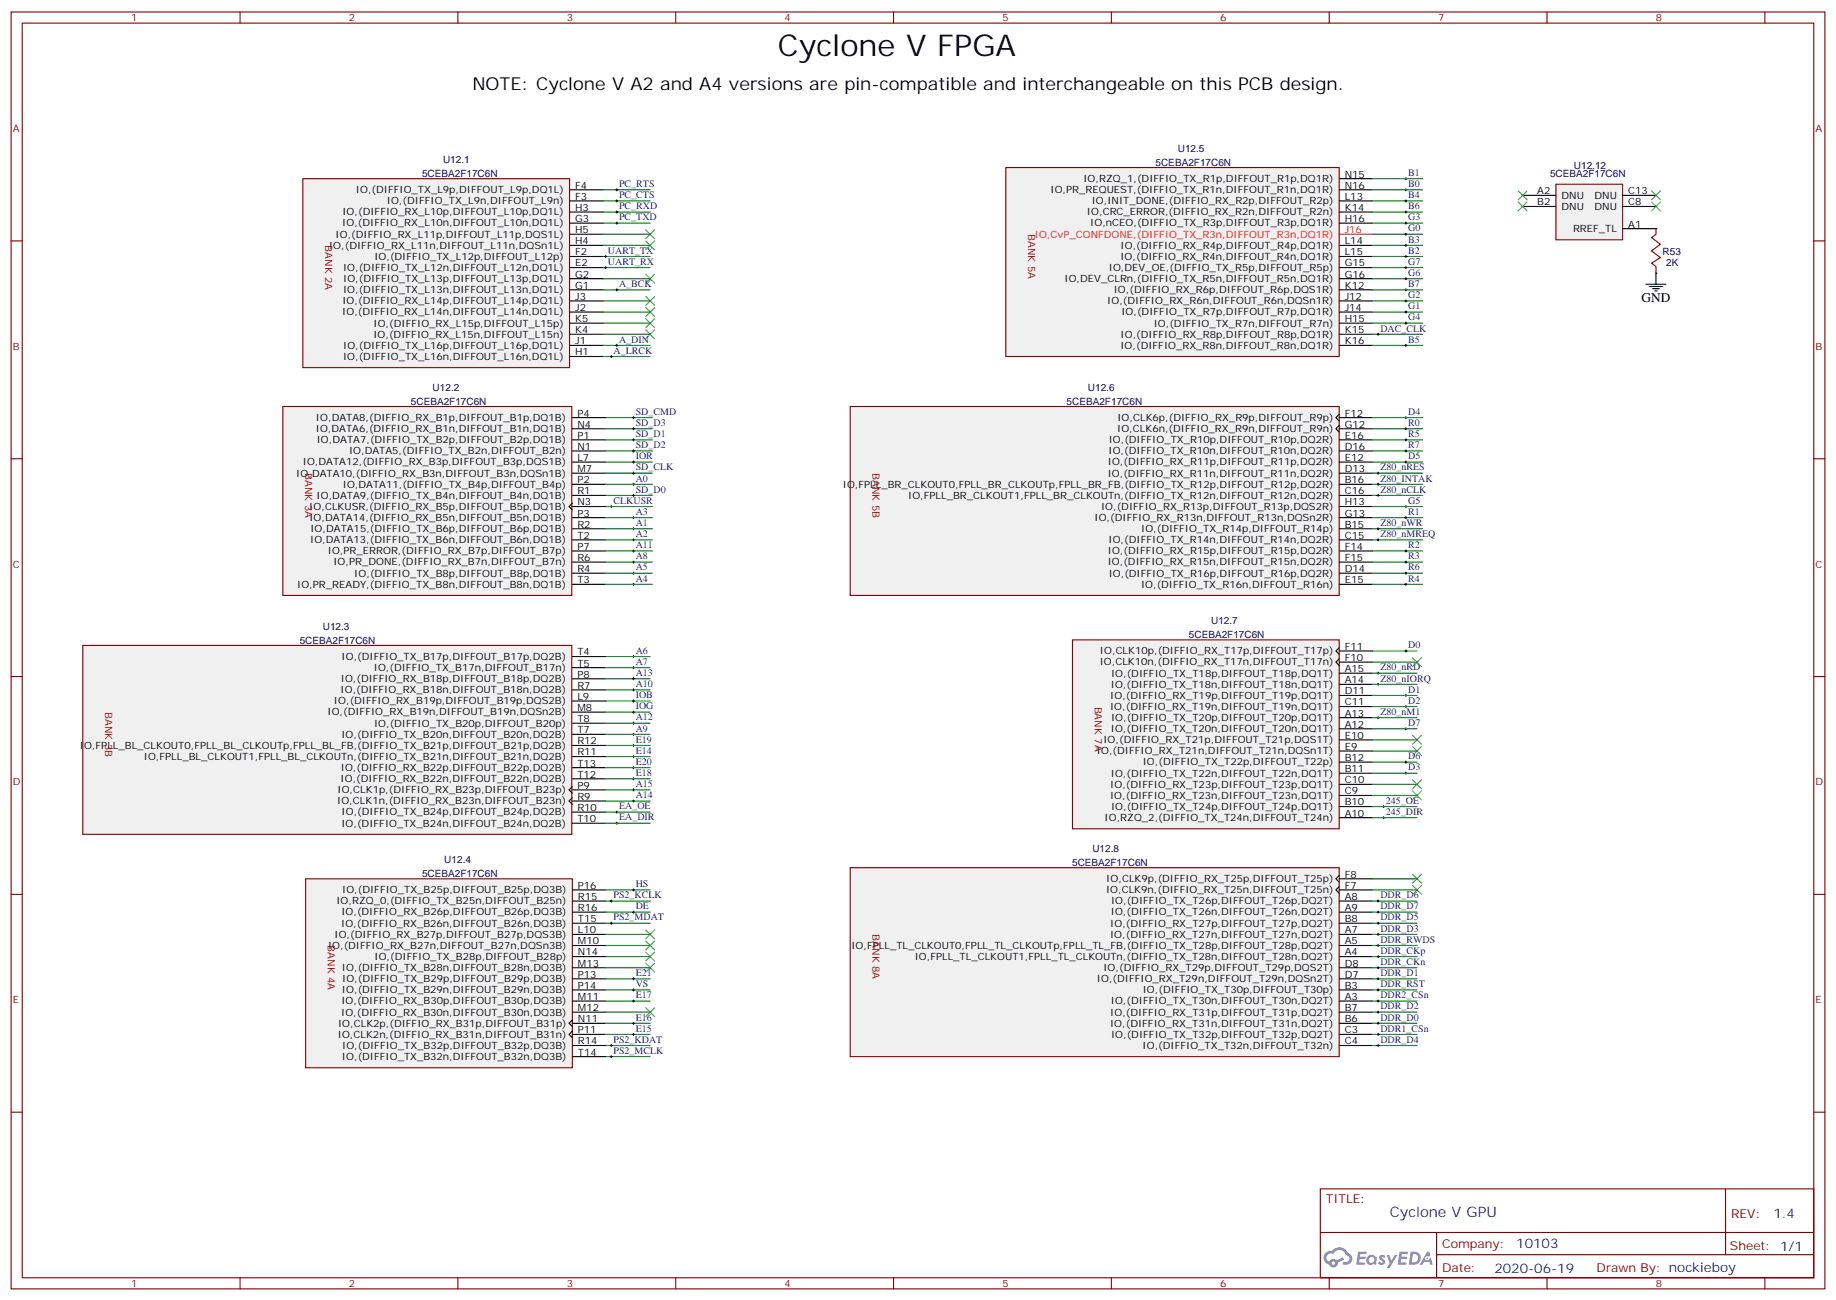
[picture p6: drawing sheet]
<svg xmlns="http://www.w3.org/2000/svg" width="583mm" height="413mm" viewBox="0 0 583 413" stroke-linecap="round" stroke-linejoin="round" font-family="sans-serif">
<defs><g id="words">
<text font-size="9.5" x="246.9" y="17.9">Cyclone V FPGA</text>
<text font-size="5.6" x="149.9" y="28.5">NOTE: Cyclone V A2 and A4 versions are pin-compatible and interchangeable on this PCB design.</text>
<text font-size="4.6" fill="#00f" x="441.2" y="386.4">Cyclone V GPU</text>
<text font-size="4.2" x="521.1" y="95.9">GND</text>
<g font-size="4.2" fill="#00f">
<text x="562.9" y="386.7">1.4</text>
<text x="481.3" y="396.2">10103</text>
<text x="474.4" y="404">2020-06-19</text>
</g>
<g font-size="3.9" fill="#800">
<text x="420.9" y="382">TITLE:</text>
<text x="549.5" y="386.7">REV:</text>
<text x="457.8" y="396.2">Company:</text>
<text x="549.1" y="396.8">Sheet: 1/1</text>
<text x="457.8" y="403.9">Date:</text>
<text x="506.8" y="403.9">Drawn By: nockieboy</text>
</g>
<g font-size="3.2" fill="#800">
<text x="41.6" y="6.8">1</text>
<text x="110.8" y="6.8">2</text>
<text x="179.9" y="6.8">3</text>
<text x="249.1" y="6.8">4</text>
<text x="318.2" y="6.8">5</text>
<text x="387.3" y="6.8">6</text>
<text x="456.5" y="6.8">7</text>
<text x="525.6" y="6.8">8</text>
<text x="4.1" y="41.9">A</text>
<text x="576.3" y="41.9">A</text>
<text x="103.2" y="77.9" transform="rotate(90 103.2 77.9)">BANK 2A</text>
<text x="326.3" y="74.4" transform="rotate(90 326.3 74.4)">BANK 5A</text>
<text x="4.1" y="111.1">B</text>
<text x="576.3" y="111.1">B</text>
<text x="96.8" y="150.2" transform="rotate(90 96.8 150.2)">BANK 3A</text>
<text x="276.9" y="150.2" transform="rotate(90 276.9 150.2)">BANK 5B</text>
<text x="4.1" y="180.2">C</text>
<text x="576.3" y="180.2">C</text>
<text x="33.3" y="226.1" transform="rotate(90 33.3 226.1)">BANK 3B</text>
<text x="347.5" y="224.3" transform="rotate(90 347.5 224.3)">BANK 7A</text>
<text x="4.1" y="249.3">D</text>
<text x="576.3" y="249.3">D</text>
<text x="276.9" y="296.6" transform="rotate(90 276.9 296.6)">BANK 8A</text>
<text x="104.1" y="300.1" transform="rotate(90 104.1 300.1)">BANK 4A</text>
<text x="4.1" y="318.5">E</text>
<text x="576.3" y="318.5">E</text>
<text x="41.6" y="408.6">1</text>
<text x="110.8" y="408.6">2</text>
<text x="179.9" y="408.6">3</text>
<text x="249.1" y="408.6">4</text>
<text x="318.2" y="408.6">5</text>
<text x="387.3" y="408.6">6</text>
<text x="456.5" y="408.6">7</text>
<text x="525.6" y="408.6">8</text>
</g>
<g font-size="3.2" fill="#000080">
<text x="140.6" y="51.7">U12.1</text>
<text x="366.8" y="52.6">5CEBA2F17C6N</text>
<text x="373.9" y="48.2">U12.5</text>
<text x="499.6" y="53.5">U12.12</text>
<text x="134" y="56.1">5CEBA2F17C6N</text>
<text x="492" y="56.1">5CEBA2F17C6N</text>
<text x="527.8" y="80.8">R53</text>
<text x="528.9" y="84.4">2K</text>
<text x="137.3" y="124">U12.2</text>
<text x="345.3" y="124">U12.6</text>
<text x="130.4" y="128.5">5CEBA2F17C6N</text>
<text x="338.6" y="128.4">5CEBA2F17C6N</text>
<text x="102.5" y="199.9">U12.3</text>
<text x="377.4" y="202.5">5CEBA2F17C6N</text>
<text x="384.5" y="198.1">U12.7</text>
<text x="95.2" y="204.3">5CEBA2F17C6N</text>
<text x="141" y="274">U12.4</text>
<text x="340.3" y="274.8">5CEBA2F17C6N</text>
<text x="346.8" y="270.5">U12.8</text>
<text x="134" y="278.3">5CEBA2F17C6N</text>
</g>
<g font-size="3.2">
<text x="182.6" y="59.9">F4</text>
<text x="343.9" y="57.8">IO,RZQ_1,(DIFFIO_TX_R1p,DIFFOUT_R1p,DQ1R)</text>
<text x="426.9" y="56.4">N15</text>
<text x="426.9" y="59.9">N16</text>
<text x="113" y="61.3">IO,(DIFFIO_TX_L9p,DIFFOUT_L9p,DQ1L)</text>
<text x="122.8" y="64.8">IO,(DIFFIO_TX_L9n,DIFFOUT_L9n)</text>
<text x="182.6" y="63.4">F3</text>
<text x="333.4" y="61.3">IO,PR_REQUEST,(DIFFIO_TX_R1n,DIFFOUT_R1n,DQ1R)</text>
<text x="346.5" y="64.8">IO,INIT_DONE,(DIFFIO_RX_R2p,DIFFOUT_R2p)</text>
<text x="426.9" y="63.4">L13</text>
<text x="487.9" y="65.2">B2</text>
<text x="487.9" y="61.7">A2</text>
<text x="495.7" y="63.1">DNU</text>
<text x="506.2" y="63.1">DNU</text>
<text x="516.8" y="61.7">C13</text>
<text x="516.8" y="65.2">C8</text>
<text x="108.6" y="71.9">IO,(DIFFIO_RX_L10n,DIFFOUT_L10n,DQ1L)</text>
<text x="108.7" y="68.4">IO,(DIFFIO_RX_L10p,DIFFOUT_L10p,DQ1L)</text>
<text x="182.6" y="70.5">G3</text>
<text x="182.6" y="67">H3</text>
<text x="345" y="68.4">IO,CRC_ERROR,(DIFFIO_RX_R2n,DIFFOUT_R2n)</text>
<text x="346.1" y="71.9">IO,nCEO,(DIFFIO_TX_R3p,DIFFOUT_R3p,DQ1R)</text>
<text x="426.9" y="67">K14</text>
<text x="426.9" y="70.5">H16</text>
<text x="495.7" y="66.6">DNU</text>
<text x="506.2" y="66.6">DNU</text>
<text x="106.5" y="75.4">IO,(DIFFIO_RX_L11p,DIFFOUT_L11p,DQS1L)</text>
<text x="182.6" y="77.5">H4</text>
<text x="182.6" y="74">H5</text>
<text x="426.9" y="77.5">L14</text>
<text x="499.3" y="73.7">RREF_TL</text>
<text x="516.8" y="72.2">A1</text>
<text x="104.5" y="79">IO,(DIFFIO_RX_L11n,DIFFOUT_L11n,DQSn1L)</text>
<text x="118.8" y="82.5">IO,(DIFFIO_TX_L12p,DIFFOUT_L12p)</text>
<text x="182.6" y="81.1">F2</text>
<text x="355.7" y="82.5">IO,(DIFFIO_RX_R4n,DIFFOUT_R4n,DQ1R)</text>
<text x="355.7" y="79">IO,(DIFFIO_RX_R4p,DIFFOUT_R4p,DQ1R)</text>
<text x="426.9" y="81.1">L15</text>
<text x="108.9" y="86">IO,(DIFFIO_TX_L12n,DIFFOUT_L12n,DQ1L)</text>
<text x="109" y="89.5">IO,(DIFFIO_TX_L13p,DIFFOUT_L13p,DQ1L)</text>
<text x="182.6" y="84.6">E2</text>
<text x="182.6" y="88.1">G2</text>
<text x="337.9" y="89.5">IO,DEV_CLRn,(DIFFIO_TX_R5n,DIFFOUT_R5n,DQ1R)</text>
<text x="352" y="86">IO,DEV_OE,(DIFFIO_TX_R5p,DIFFOUT_R5p)</text>
<text x="426.9" y="84.6">G15</text>
<text x="426.9" y="88.1">G16</text>
<text x="108.9" y="93.1">IO,(DIFFIO_TX_L13n,DIFFOUT_L13n,DQ1L)</text>
<text x="182.6" y="91.7">G1</text>
<text x="182.6" y="95.2">J3</text>
<text x="353.5" y="93.1">IO,(DIFFIO_RX_R6p,DIFFOUT_R6p,DQS1R)</text>
<text x="426.9" y="91.7">K12</text>
<text x="426.9" y="95.2">J12</text>
<text x="108.6" y="100.1">IO,(DIFFIO_RX_L14n,DIFFOUT_L14n,DQ1L)</text>
<text x="108.7" y="96.6">IO,(DIFFIO_RX_L14p,DIFFOUT_L14p,DQ1L)</text>
<text x="182.6" y="98.7">J2</text>
<text x="351.5" y="96.6">IO,(DIFFIO_RX_R6n,DIFFOUT_R6n,DQSn1R)</text>
<text x="356" y="100.1">IO,(DIFFIO_TX_R7p,DIFFOUT_R7p,DQ1R)</text>
<text x="426.9" y="98.7">J14</text>
<text x="118.5" y="107.2">IO,(DIFFIO_RX_L15n,DIFFOUT_L15n)</text>
<text x="118.6" y="103.6">IO,(DIFFIO_RX_L15p,DIFFOUT_L15p)</text>
<text x="182.6" y="105.8">K4</text>
<text x="182.6" y="102.2">K5</text>
<text x="355.7" y="107.2">IO,(DIFFIO_RX_R8p,DIFFOUT_R8p,DQ1R)</text>
<text x="366.2" y="103.6">IO,(DIFFIO_TX_R7n,DIFFOUT_R7n)</text>
<text x="426.9" y="105.8">K15</text>
<text x="426.9" y="102.2">H15</text>
<text x="109" y="110.7">IO,(DIFFIO_TX_L16p,DIFFOUT_L16p,DQ1L)</text>
<text x="182.6" y="112.8">H1</text>
<text x="182.6" y="109.3">J1</text>
<text x="355.7" y="110.7">IO,(DIFFIO_RX_R8n,DIFFOUT_R8n,DQ1R)</text>
<text x="426.9" y="109.3">K16</text>
<text x="108.9" y="114.2">IO,(DIFFIO_TX_L16n,DIFFOUT_L16n,DQ1L)</text>
<text x="100.2" y="137.2">IO,DATA6,(DIFFIO_RX_B1n,DIFFOUT_B1n,DQ1B)</text>
<text x="100.3" y="133.6">IO,DATA8,(DIFFIO_RX_B1p,DIFFOUT_B1p,DQ1B)</text>
<text x="183.3" y="135.7">N4</text>
<text x="183.3" y="132.2">P4</text>
<text x="354.6" y="137.2">IO,CLK6n,(DIFFIO_RX_R9n,DIFFOUT_R9n)</text>
<text x="354.7" y="133.6">IO,CLK6p,(DIFFIO_RX_R9p,DIFFOUT_R9p)</text>
<text x="426.9" y="132.2">F12</text>
<text x="426.9" y="135.7">G12</text>
<text x="100.6" y="140.7">IO,DATA7,(DIFFIO_TX_B2p,DIFFOUT_B2p,DQ1B)</text>
<text x="183.3" y="142.8">N1</text>
<text x="183.3" y="139.3">P1</text>
<text x="351.9" y="140.7">IO,(DIFFIO_TX_R10p,DIFFOUT_R10p,DQ2R)</text>
<text x="426.9" y="139.3">E16</text>
<text x="426.9" y="142.8">D16</text>
<text x="96.1" y="147.7">IO,DATA12,(DIFFIO_RX_B3p,DIFFOUT_B3p,DQS1B)</text>
<text x="110.8" y="144.2">IO,DATA5,(DIFFIO_TX_B2n,DIFFOUT_B2n)</text>
<text x="183.3" y="149.9">M7</text>
<text x="183.3" y="146.3">L7</text>
<text x="351.7" y="147.7">IO,(DIFFIO_RX_R11p,DIFFOUT_R11p,DQ2R)</text>
<text x="351.9" y="144.2">IO,(DIFFIO_TX_R10n,DIFFOUT_R10n,DQ2R)</text>
<text x="426.9" y="146.3">E12</text>
<text x="426.9" y="149.9">D13</text>
<text x="94.1" y="151.3">IO,DATA10,(DIFFIO_RX_B3n,DIFFOUT_B3n,DQSn1B)</text>
<text x="108.8" y="154.8">IO,DATA11,(DIFFIO_TX_B4p,DIFFOUT_B4p)</text>
<text x="183.3" y="153.4">P2</text>
<text x="267.5" y="154.8">IO,FPLL_BR_CLKOUT0,FPLL_BR_CLKOUTp,FPLL_BR_FB,(DIFFIO_TX_R12p,DIFFOUT_R12p,DQ2R)</text>
<text x="351.6" y="151.3">IO,(DIFFIO_RX_R11n,DIFFOUT_R11n,DQ2R)</text>
<text x="426.9" y="153.4">B16</text>
<text x="98.2" y="161.9">IO,CLKUSR,(DIFFIO_RX_B5p,DIFFOUT_B5p,DQ1B)</text>
<text x="100.5" y="158.3">IO,DATA9,(DIFFIO_TX_B4n,DIFFOUT_B4n,DQ1B)</text>
<text x="183.3" y="156.9">R1</text>
<text x="183.3" y="160.4">N3</text>
<text x="288.3" y="158.3">IO,FPLL_BR_CLKOUT1,FPLL_BR_CLKOUTn,(DIFFIO_TX_R12n,DIFFOUT_R12n,DQ2R)</text>
<text x="349.5" y="161.9">IO,(DIFFIO_RX_R13p,DIFFOUT_R13p,DQS2R)</text>
<text x="426.9" y="156.9">C16</text>
<text x="426.9" y="160.4">H13</text>
<text x="98.2" y="165.4">IO,DATA14,(DIFFIO_RX_B5n,DIFFOUT_B5n,DQ1B)</text>
<text x="183.3" y="164">P3</text>
<text x="183.3" y="167.5">R2</text>
<text x="347.4" y="165.4">IO,(DIFFIO_RX_R13n,DIFFOUT_R13n,DQSn2R)</text>
<text x="426.9" y="167.5">B15</text>
<text x="426.9" y="164">G13</text>
<text x="98.5" y="172.4">IO,DATA13,(DIFFIO_TX_B6n,DIFFOUT_B6n,DQ1B)</text>
<text x="98.5" y="168.9">IO,DATA15,(DIFFIO_TX_B6p,DIFFOUT_B6p,DQ1B)</text>
<text x="183.3" y="171">T2</text>
<text x="351.9" y="172.4">IO,(DIFFIO_TX_R14n,DIFFOUT_R14n,DQ2R)</text>
<text x="362.2" y="168.9">IO,(DIFFIO_TX_R14p,DIFFOUT_R14p)</text>
<text x="426.9" y="171">C15</text>
<text x="104.1" y="176">IO,PR_ERROR,(DIFFIO_RX_B7p,DIFFOUT_B7p)</text>
<text x="105.8" y="179.5">IO,PR_DONE,(DIFFIO_RX_B7n,DIFFOUT_B7n)</text>
<text x="183.3" y="178.1">R6</text>
<text x="183.3" y="174.6">P7</text>
<text x="351.6" y="179.5">IO,(DIFFIO_RX_R15n,DIFFOUT_R15n,DQ2R)</text>
<text x="351.7" y="176">IO,(DIFFIO_RX_R15p,DIFFOUT_R15p,DQ2R)</text>
<text x="426.9" y="174.6">F14</text>
<text x="426.9" y="178.1">F15</text>
<text x="112.5" y="183">IO,(DIFFIO_TX_B8p,DIFFOUT_B8p,DQ1B)</text>
<text x="183.3" y="185.1">T3</text>
<text x="183.3" y="181.6">R4</text>
<text x="351.9" y="183">IO,(DIFFIO_TX_R16p,DIFFOUT_R16p,DQ2R)</text>
<text x="426.9" y="181.6">D14</text>
<text x="426.9" y="185.1">E15</text>
<text x="94.3" y="186.5">IO,PR_READY,(DIFFIO_TX_B8n,DIFFOUT_B8n,DQ1B)</text>
<text x="362.2" y="186.5">IO,(DIFFIO_TX_R16n,DIFFOUT_R16n)</text>
<text x="108.4" y="209.5">IO,(DIFFIO_TX_B17p,DIFFOUT_B17p,DQ2B)</text>
<text x="183.3" y="208.1">T4</text>
<text x="349.2" y="207.7">IO,CLK10p,(DIFFIO_RX_T17p,DIFFOUT_T17p)</text>
<text x="426.9" y="206.3">F11</text>
<text x="426.9" y="209.8">F10</text>
<text x="118.7" y="213">IO,(DIFFIO_TX_B17n,DIFFOUT_B17n)</text>
<text x="183.3" y="211.6">T5</text>
<text x="183.3" y="215.1">P8</text>
<text x="349.1" y="211.2">IO,CLK10n,(DIFFIO_RX_T17n,DIFFOUT_T17n)</text>
<text x="352.7" y="214.8">IO,(DIFFIO_TX_T18p,DIFFOUT_T18p,DQ1T)</text>
<text x="426.9" y="213.4">A15</text>
<text x="108.1" y="220.1">IO,(DIFFIO_RX_B18n,DIFFOUT_B18n,DQ2B)</text>
<text x="108.2" y="216.5">IO,(DIFFIO_RX_B18p,DIFFOUT_B18p,DQ2B)</text>
<text x="183.3" y="218.7">R7</text>
<text x="352.4" y="221.8">IO,(DIFFIO_RX_T19p,DIFFOUT_T19p,DQ1T)</text>
<text x="352.6" y="218.3">IO,(DIFFIO_TX_T18n,DIFFOUT_T18n,DQ1T)</text>
<text x="426.9" y="216.9">A14</text>
<text x="426.9" y="220.4">D11</text>
<text x="103.9" y="227.1">IO,(DIFFIO_RX_B19n,DIFFOUT_B19n,DQSn2B)</text>
<text x="106" y="223.6">IO,(DIFFIO_RX_B19p,DIFFOUT_B19p,DQS2B)</text>
<text x="183.3" y="225.7">M8</text>
<text x="183.3" y="222.2">L9</text>
<text x="352.4" y="225.4">IO,(DIFFIO_RX_T19n,DIFFOUT_T19n,DQ1T)</text>
<text x="426.9" y="227.5">A13</text>
<text x="426.9" y="223.9">C11</text>
<text x="118.7" y="230.6">IO,(DIFFIO_TX_B20p,DIFFOUT_B20p)</text>
<text x="183.3" y="232.8">T7</text>
<text x="183.3" y="229.2">T8</text>
<text x="352.6" y="232.4">IO,(DIFFIO_TX_T20n,DIFFOUT_T20n,DQ1T)</text>
<text x="352.7" y="228.9">IO,(DIFFIO_TX_T20p,DIFFOUT_T20p,DQ1T)</text>
<text x="426.9" y="231">A12</text>
<text x="25.4" y="237.7">IO,FPLL_BL_CLKOUT0,FPLL_BL_CLKOUTp,FPLL_BL_FB,(DIFFIO_TX_B21p,DIFFOUT_B21p,DQ2B)</text>
<text x="108.4" y="234.2">IO,(DIFFIO_TX_B20n,DIFFOUT_B20n,DQ2B)</text>
<text x="183.3" y="239.8">R11</text>
<text x="183.3" y="236.3">R12</text>
<text x="348.2" y="239.5">IO,(DIFFIO_RX_T21n,DIFFOUT_T21n,DQSn1T)</text>
<text x="350.3" y="235.9">IO,(DIFFIO_RX_T21p,DIFFOUT_T21p,DQS1T)</text>
<text x="426.9" y="234.5">E10</text>
<text x="426.9" y="238.1">E9</text>
<text x="45.7" y="241.2">IO,FPLL_BL_CLKOUT1,FPLL_BL_CLKOUTn,(DIFFIO_TX_B21n,DIFFOUT_B21n,DQ2B)</text>
<text x="108.2" y="244.8">IO,(DIFFIO_RX_B22p,DIFFOUT_B22p,DQ2B)</text>
<text x="183.3" y="243.3">T13</text>
<text x="362.7" y="243">IO,(DIFFIO_TX_T22p,DIFFOUT_T22p)</text>
<text x="426.9" y="241.6">B12</text>
<text x="426.9" y="245.1">B11</text>
<text x="107.1" y="251.8">IO,CLK1p,(DIFFIO_RX_B23p,DIFFOUT_B23p)</text>
<text x="108.1" y="248.3">IO,(DIFFIO_RX_B22n,DIFFOUT_B22n,DQ2B)</text>
<text x="183.3" y="246.9">T12</text>
<text x="183.3" y="250.4">P9</text>
<text x="352.4" y="250">IO,(DIFFIO_RX_T23p,DIFFOUT_T23p,DQ1T)</text>
<text x="352.6" y="246.5">IO,(DIFFIO_TX_T22n,DIFFOUT_T22n,DQ1T)</text>
<text x="426.9" y="248.6">C10</text>
<text x="107.1" y="255.3">IO,CLK1n,(DIFFIO_RX_B23n,DIFFOUT_B23n)</text>
<text x="183.3" y="253.9">R9</text>
<text x="183.3" y="257.5">R10</text>
<text x="352.4" y="253.6">IO,(DIFFIO_RX_T23n,DIFFOUT_T23n,DQ1T)</text>
<text x="352.7" y="257.1">IO,(DIFFIO_TX_T24p,DIFFOUT_T24p,DQ1T)</text>
<text x="426.9" y="255.7">B10</text>
<text x="426.9" y="252.2">C9</text>
<text x="108.4" y="262.4">IO,(DIFFIO_TX_B24n,DIFFOUT_B24n,DQ2B)</text>
<text x="108.4" y="258.9">IO,(DIFFIO_TX_B24p,DIFFOUT_B24p,DQ2B)</text>
<text x="183.3" y="261">T10</text>
<text x="350.6" y="260.6">IO,RZQ_2,(DIFFIO_TX_T24n,DIFFOUT_T24n)</text>
<text x="426.9" y="259.2">A10</text>
<text x="351.2" y="280">IO,CLK9p,(DIFFIO_RX_T25p,DIFFOUT_T25p)</text>
<text x="426.9" y="278.6">F8</text>
<text x="106.8" y="287.1">IO,RZQ_0,(DIFFIO_TX_B25n,DIFFOUT_B25n)</text>
<text x="108.6" y="283.6">IO,(DIFFIO_TX_B25p,DIFFOUT_B25p,DQ3B)</text>
<text x="183.4" y="285.7">R15</text>
<text x="183.4" y="282.2">P16</text>
<text x="351.1" y="283.6">IO,CLK9n,(DIFFIO_RX_T25n,DIFFOUT_T25n)</text>
<text x="352.7" y="287.1">IO,(DIFFIO_TX_T26p,DIFFOUT_T26p,DQ2T)</text>
<text x="426.9" y="285.7">A8</text>
<text x="426.9" y="282.2">F7</text>
<text x="108.4" y="290.6">IO,(DIFFIO_RX_B26p,DIFFOUT_B26p,DQ3B)</text>
<text x="183.4" y="292.7">T15</text>
<text x="183.4" y="289.2">R16</text>
<text x="352.6" y="290.6">IO,(DIFFIO_TX_T26n,DIFFOUT_T26n,DQ2T)</text>
<text x="426.9" y="289.2">A9</text>
<text x="426.9" y="292.7">B8</text>
<text x="106.2" y="297.7">IO,(DIFFIO_RX_B27p,DIFFOUT_B27p,DQS3B)</text>
<text x="108.3" y="294.1">IO,(DIFFIO_RX_B26n,DIFFOUT_B26n,DQ3B)</text>
<text x="183.4" y="299.8">M10</text>
<text x="183.4" y="296.3">L10</text>
<text x="352.4" y="297.7">IO,(DIFFIO_RX_T27n,DIFFOUT_T27n,DQ2T)</text>
<text x="352.4" y="294.1">IO,(DIFFIO_RX_T27p,DIFFOUT_T27p,DQ2T)</text>
<text x="426.9" y="299.8">A5</text>
<text x="426.9" y="296.3">A7</text>
<text x="104.1" y="301.2">IO,(DIFFIO_RX_B27n,DIFFOUT_B27n,DQSn3B)</text>
<text x="118.9" y="304.7">IO,(DIFFIO_TX_B28p,DIFFOUT_B28p)</text>
<text x="183.4" y="303.3">N14</text>
<text x="270.3" y="301.2">IO,FPLL_TL_CLKOUT0,FPLL_TL_CLKOUTp,FPLL_TL_FB,(DIFFIO_TX_T28p,DIFFOUT_T28p,DQ2T)</text>
<text x="290.3" y="304.7">IO,FPLL_TL_CLKOUT1,FPLL_TL_CLKOUTn,(DIFFIO_TX_T28n,DIFFOUT_T28n,DQ2T)</text>
<text x="426.9" y="303.3">A4</text>
<text x="108.5" y="308.3">IO,(DIFFIO_TX_B28n,DIFFOUT_B28n,DQ3B)</text>
<text x="108.6" y="311.8">IO,(DIFFIO_TX_B29p,DIFFOUT_B29p,DQ3B)</text>
<text x="183.4" y="306.8">M13</text>
<text x="183.4" y="310.4">P13</text>
<text x="348.2" y="311.8">IO,(DIFFIO_RX_T29n,DIFFOUT_T29n,DQSn2T)</text>
<text x="350.3" y="308.3">IO,(DIFFIO_RX_T29p,DIFFOUT_T29p,DQS2T)</text>
<text x="426.9" y="306.8">D8</text>
<text x="426.9" y="310.4">D7</text>
<text x="108.5" y="315.3">IO,(DIFFIO_TX_B29n,DIFFOUT_B29n,DQ3B)</text>
<text x="183.4" y="313.9">P14</text>
<text x="183.4" y="317.4">M11</text>
<text x="362.7" y="315.3">IO,(DIFFIO_TX_T30p,DIFFOUT_T30p)</text>
<text x="426.9" y="313.9">B3</text>
<text x="426.9" y="317.4">A3</text>
<text x="108.3" y="322.4">IO,(DIFFIO_RX_B30n,DIFFOUT_B30n,DQ3B)</text>
<text x="108.4" y="318.8">IO,(DIFFIO_RX_B30p,DIFFOUT_B30p,DQ3B)</text>
<text x="183.4" y="321">M12</text>
<text x="352.4" y="322.4">IO,(DIFFIO_RX_T31p,DIFFOUT_T31p,DQ2T)</text>
<text x="352.6" y="318.8">IO,(DIFFIO_TX_T30n,DIFFOUT_T30n,DQ2T)</text>
<text x="426.9" y="321">B7</text>
<text x="107.2" y="329.4">IO,CLK2n,(DIFFIO_RX_B31n,DIFFOUT_B31n)</text>
<text x="107.3" y="325.9">IO,CLK2p,(DIFFIO_RX_B31p,DIFFOUT_B31p)</text>
<text x="183.4" y="328">P11</text>
<text x="183.4" y="324.5">N11</text>
<text x="352.4" y="325.9">IO,(DIFFIO_RX_T31n,DIFFOUT_T31n,DQ2T)</text>
<text x="352.7" y="329.4">IO,(DIFFIO_TX_T32p,DIFFOUT_T32p,DQ2T)</text>
<text x="426.9" y="328">C3</text>
<text x="426.9" y="324.5">B6</text>
<text x="108.6" y="333">IO,(DIFFIO_TX_B32p,DIFFOUT_B32p,DQ3B)</text>
<text x="183.4" y="335.1">T14</text>
<text x="183.4" y="331.5">R14</text>
<text x="362.7" y="333">IO,(DIFFIO_TX_T32n,DIFFOUT_T32n)</text>
<text x="426.9" y="331.5">C4</text>
<text x="108.5" y="336.5">IO,(DIFFIO_TX_B32n,DIFFOUT_B32n,DQ3B)</text>
</g>
<g font-size="3.2" fill="#00f">
<text x="196.5" y="59.4">PC_RTS</text>
<text x="447" y="59.4">B0</text>
<text x="447" y="55.8">B1</text>
<text x="196.5" y="62.9">PC_CTS</text>
<text x="447" y="62.9">B4</text>
<text x="196.5" y="66.4">PC_RXD</text>
<text x="196.5" y="70">PC_TXD</text>
<text x="447" y="66.4">B6</text>
<text x="447" y="70">G3</text>
<text x="447" y="77">B3</text>
<text x="447" y="73.5">G0</text>
<text x="193" y="80.5">UART_TX</text>
<text x="447" y="80.5">B2</text>
<text x="193" y="84.1">UART_RX</text>
<text x="447" y="87.6">G6</text>
<text x="447" y="84.1">G7</text>
<text x="196.5" y="91.1">A_BCK</text>
<text x="447" y="91.1">B7</text>
<text x="447" y="94.7">G2</text>
<text x="447" y="98.2">G1</text>
<text x="447" y="101.7">G4</text>
<text x="438.1" y="105.2">DAC_CLK</text>
<text x="194.7" y="112.3">A_LRCK</text>
<text x="196.5" y="108.8">A_DIN</text>
<text x="447" y="108.8">B5</text>
<text x="201.8" y="131.7">SD_CMD</text>
<text x="447" y="131.7">D4</text>
<text x="201.8" y="135.2">SD_D3</text>
<text x="447" y="135.2">R0</text>
<text x="201.8" y="138.7">SD_D1</text>
<text x="201.8" y="142.3">SD_D2</text>
<text x="447" y="138.7">R5</text>
<text x="447" y="142.3">R7</text>
<text x="201.8" y="149.3">SD_CLK</text>
<text x="201.8" y="145.8">IOR</text>
<text x="438.1" y="149.3">Z80_nRES</text>
<text x="447" y="145.8">D5</text>
<text x="201.8" y="152.9">A0</text>
<text x="438.1" y="152.9">Z80_INTAK</text>
<text x="194.7" y="159.9">CLKUSR</text>
<text x="201.8" y="156.4">SD_D0</text>
<text x="438.1" y="156.4">Z80_nCLK</text>
<text x="447" y="159.9">G5</text>
<text x="201.8" y="167">A1</text>
<text x="201.8" y="163.4">A3</text>
<text x="438.1" y="167">Z80_nWR</text>
<text x="447" y="163.4">R1</text>
<text x="201.8" y="170.5">A2</text>
<text x="438.1" y="170.5">Z80_nMREQ</text>
<text x="201.8" y="177.6">A8</text>
<text x="201.8" y="174">A11</text>
<text x="447" y="174">R2</text>
<text x="447" y="177.6">R3</text>
<text x="201.8" y="184.6">A4</text>
<text x="201.8" y="181.1">A5</text>
<text x="447" y="184.6">R4</text>
<text x="447" y="181.1">R6</text>
<text x="201.8" y="207.5">A6</text>
<text x="447" y="205.8">D0</text>
<text x="201.8" y="211.1">A7</text>
<text x="201.8" y="214.6">A13</text>
<text x="438.1" y="212.8">Z80_nRD</text>
<text x="201.8" y="218.1">A10</text>
<text x="201.8" y="221.7">IOB</text>
<text x="438.1" y="216.4">Z80_nIORQ</text>
<text x="447" y="219.9">D1</text>
<text x="201.8" y="225.2">IOG</text>
<text x="438.1" y="226.9">Z80_nM1</text>
<text x="447" y="223.4">D2</text>
<text x="201.8" y="232.2">A9</text>
<text x="201.8" y="228.7">A12</text>
<text x="447" y="230.5">D7</text>
<text x="201.8" y="239.3">E14</text>
<text x="201.8" y="235.8">E19</text>
<text x="201.8" y="242.8">E20</text>
<text x="447" y="244.6">D3</text>
<text x="447" y="241.1">D6</text>
<text x="201.8" y="249.9">A15</text>
<text x="201.8" y="246.3">E18</text>
<text x="196.5" y="256.9">EA_OE</text>
<text x="201.8" y="253.4">A14</text>
<text x="439.9" y="255.2">245_OE</text>
<text x="196.5" y="260.5">EA_DIR</text>
<text x="439.9" y="258.7">245_DIR</text>
<text x="201.8" y="281.6">HS</text>
<text x="194.7" y="285.2">PS2_KCLK</text>
<text x="438.1" y="285.2">DDR_D6</text>
<text x="194.7" y="292.2">PS2_MDAT</text>
<text x="201.8" y="288.7">DE</text>
<text x="438.1" y="288.7">DDR_D7</text>
<text x="438.1" y="292.2">DDR_D5</text>
<text x="438.1" y="299.3">DDR_RWDS</text>
<text x="438.1" y="295.7">DDR_D3</text>
<text x="438.1" y="302.8">DDR_CKp</text>
<text x="201.8" y="309.8">E21</text>
<text x="438.1" y="306.3">DDR_CKn</text>
<text x="438.1" y="309.8">DDR_D1</text>
<text x="201.8" y="316.9">E17</text>
<text x="201.8" y="313.4">VS</text>
<text x="438.1" y="313.4">DDR_RST</text>
<text x="438.1" y="316.9">DDR2_CSn</text>
<text x="201.8" y="324">E16</text>
<text x="438.1" y="320.4">DDR_D2</text>
<text x="438.1" y="324">DDR_D0</text>
<text x="201.8" y="327.5">E15</text>
<text x="438.1" y="327.5">DDR1_CSn</text>
<text x="194.7" y="331">PS2_KDAT</text>
<text x="194.7" y="334.5">PS2_MCLK</text>
<text x="438.1" y="331">DDR_D4</text>
</g>
<g font-size="3.2" fill="#f00">
<text x="328.5" y="75.4">IO,CvP_CONFDONE,(DIFFIO_TX_R3n,DIFFOUT_R3n,DQ1R)</text>
<text x="426.9" y="74">J16</text>
</g>
</g></defs>
<g fill="none" stroke="#870000" stroke-width=".35">
<path d="M3.5 3.8h575.8v405.4h-575.8zM7.1 7.3h568.6v398.3h-568.6zM76.2 3.8v3.5M145.3 3.8v3.5M214.5 3.8v3.5M283.6 3.8v3.5M352.8 3.8v3.5M421.9 3.8v3.5M491.1 3.8v3.5M560.2 3.8v3.5M3.5 76.5h3.6M575.7 76.5h3.6"/>
<path d="M3.5 145.6h3.6M575.7 145.6h3.6M3.5 214.8h3.6M575.7 214.8h3.6M3.5 283.9h3.6M575.7 283.9h3.6M3.5 353.1h3.6M575.7 353.1h3.6M419.1 377.4h156.6v28.2h-156.6zM547.7 377.4v20.9M419.1 391.2h156.5M456 398.3h119.6"/>
<path d="M456 391.2v14.2M76.2 405.6v3.6M145.3 405.6v3.6M214.5 405.6v3.6M283.6 405.6v3.6M352.8 405.6v3.6M421.9 405.6v3.6M491.1 405.6v3.6M560.2 405.6v3.6"/>
</g>
<g fill="#5487ff">
<path d="M438.1 398.6a1.22 1.22 0 0 1 1.7 .2l-.4 .6a.47 .47 0 0 0-.3-.4 .47 .47 0 0 0-.5 .2l.1 .2a1.14 1.14 0 0 1 .8 1.8 1.14 1.14 0 0 1-1.9 0l-.2-.2 .5-.6 .7 .5a.29 .29 0 0 0 .3-.3 .29 .29 0 0 0-.2-.3 1.04 1.04 0 0 1-.6-1.7z"/>
<path d="M431.1 397.3h2.3l.4 .2-.2 .5-1.8 .1-.1 .8h1.5l.3 .4-.3 .4h-1.6l-.2 1.1h1.7l.2 .3-.2 .3-2.6 .1z"/>
<path d="M444.2 397.3l2.7 .2-.1 .5-1.8 .1-.2 .8h1.6l.3 .4-.4 .4h-1.6l-.1 1.1h1.7l.2 .3-.2 .3-2.7 .1z"/>
<path d="M453 397.3h.7l.3 1.3-.6 .3a.69 .69 0 0 0-1 .3 .69 .69 0 0 0 .4 .9 .69 .69 0 0 0 .9-.6l.5-.2 .6 2.2h-.8l-.3-.9h-1.7l-.5 .9h-.8z"/>
<path d="M440.2 398.4h.8l.6 1.8 1.1-1.8h.9l-2.6 4.2h-.8l.9-1.5z"/>
<path d="M447.8 397.3l-.6 4.2h1.3a2.11 2.11 0 0 0 2.5-2.1 2.11 2.11 0 0 0-2.5-2.1zM448.5 398.1a1.43 1.43 0 0 1 1.6 1.6 1.43 1.43 0 0 1-2 1.1z"/>
<path d="M434.1 399a1.54 1.54 0 0 0-.1 2.1 1.54 1.54 0 0 0 2.1 .1l.7 .3 .3-2.3-.6-.3a1.49 1.49 0 0 0-2.4 .1zM434.3 400a.95 .95 0 0 1 1.9 0 .95 .95 0 0 1-1.9 0z"/>
<path d="M420.8 397.7a2.18 2.18 0 0 0 1.1 3.7 1.44 1.44 0 0 0 1.6 .9 1.44 1.44 0 0 0 1.2-1.4l2-1-.5-.8-1.9 1a1.47 1.47 0 0 0-2.4 .4 1.39 1.39 0 0 1-.7-1.9 1.39 1.39 0 0 1 2-.5 2.12 2.12 0 0 1 2.2-1.3 2.12 2.12 0 0 1 1.9 1.7 1.14 1.14 0 0 1 1 1.4 1.14 1.14 0 0 1-1.6 .7 .43 .43 0 0 0-.5 .4 .43 .43 0 0 0 .4 .5 1.98 1.98 0 0 0 2.5-1.2 1.98 1.98 0 0 0-1.2-2.6 3.1 3.1 0 0 0-5.3-.6l-.9 .1zM422.7 401a.55 .55 0 0 1 1.1 0 .55 .55 0 0 1-1.1 0z"/>
<circle cx="453" cy="399.4" r=".26"/>
</g>
<path d="M96.1 56.7h84.7v60h-84.7z" fill="#f0f0f0" stroke="#870000" stroke-width=".35"/>
<g fill="none" stroke="#000" stroke-width=".35">
<path d="M181 63.8h10.6M181 70.8h10.6M181 60.3h10.6M181 67.3h10.6M181 77.9h10.6M181 74.4h10.6M181 84.9h10.6M181 81.4h10.6M181 92h10.6M181 99.1h10.6M181 88.5h10.6M181 95.5h10.6"/>
<path d="M181 106.1h10.6M181 113.2h10.6M181 102.6h10.6M181 109.6h10.6"/>
</g>
<path d="M89.8 129h91.7v60h-91.7z" fill="#f0f0f0" stroke="#870000" stroke-width=".35"/>
<g fill="none" stroke="#000" stroke-width=".35">
<path d="M181.7 136.1h10.6M181.7 132.6h10.6M181.7 139.6h10.6M181.7 159.7l-1.1 1.1 1.1 1.1M181.7 143.2h10.6M181.7 150.2h10.6M181.7 157.3h10.6M181.7 146.7h10.6M181.7 153.7h10.6M181.7 164.3h10.6M181.7 171.4h10.6M181.7 160.8h10.6"/>
<path d="M181.7 167.9h10.6M181.7 178.4h10.6M181.7 174.9h10.6M181.7 185.5h10.6M181.7 182h10.6"/>
</g>
<path d="M26.3 204.9h155.2v60h-155.2z" fill="#f0f0f0" stroke="#870000" stroke-width=".35"/>
<g fill="none" stroke="#000" stroke-width=".35">
<path d="M181.7 211.9h10.6M181.7 219h10.6M181.7 208.4h10.6M181.7 215.5h10.6M181.7 226.1h10.6M181.7 233.1h10.6M181.7 222.5h10.6M181.7 229.6h10.6M181.7 236.6h10.6M181.7 253.2l-1.1 1.1 1.1 1M181.7 249.7l-1.1 1.1 1.1 1M181.7 240.2h10.6"/>
<path d="M181.7 247.2h10.6M181.7 243.7h10.6M181.7 254.3h10.6M181.7 250.8h10.6M181.7 257.8h10.6M181.7 261.3h10.6"/>
</g>
<path d="M97 279h84.7v59.9h-84.7z" fill="#f0f0f0" stroke="#870000" stroke-width=".35"/>
<g fill="none" stroke="#000" stroke-width=".35">
<path d="M181.7 286h10.6M181.7 293.1h10.6M181.7 282.5h10.6M181.7 289.6h10.6M181.7 296.6h10.6M181.7 300.1h10.6M181.7 307.2h10.6M181.7 303.7h10.6M181.7 314.3h10.6M181.7 310.7h10.6M181.7 317.8h10.6M181.7 327.3l-1.1 1.1 1.1 1"/>
<path d="M181.7 323.8l-1.1 1 1.1 1.1M181.7 321.3h10.6M181.7 328.4h10.6M181.7 335.4h10.6M181.7 324.8h10.6M181.7 331.9h10.6"/>
</g>
<path d="M319.3 53.2h105.8v60h-105.8z" fill="#f0f0f0" stroke="#870000" stroke-width=".35"/>
<g fill="none" stroke="#000" stroke-width=".35">
<path d="M425.1 56.7h10.6M425.1 63.8h10.6M425.1 60.3h10.6M425.1 67.3h10.6M425.1 70.8h10.6M425.1 77.9h10.6M425.1 81.4h10.6M425.1 84.9h10.6M425.1 92h10.6M425.1 88.5h10.6M425.1 95.5h10.6M425.1 99.1h10.6"/>
<path d="M425.1 106.1h10.6M425.1 102.6h10.6M425.1 109.6h10.6"/>
</g>
<path d="M425.1 74.4h10.6" fill="none" stroke="#f00" stroke-width=".35"/>
<path d="M269.9 129h155.2v60h-155.2z" fill="#f0f0f0" stroke="#870000" stroke-width=".35"/>
<g fill="none" stroke="#000" stroke-width=".35">
<path d="M425.1 131.5l-1.1 1.1 1.1 1M425.1 135l-1.1 1.1 1.1 1.1M425.1 132.6h10.6M425.1 139.6h10.6M425.1 136.1h10.6M425.1 143.2h10.6M425.1 146.7h10.6M425.1 153.7h10.6M425.1 150.2h10.6M425.1 157.3h10.6M425.1 160.8h10.6M425.1 167.9h10.6"/>
<path d="M425.1 164.3h10.6M425.1 171.4h10.6M425.1 174.9h10.6M425.1 178.4h10.6M425.1 182h10.6M425.1 185.5h10.6"/>
</g>
<path d="M340.4 203.1h84.7v60h-84.7z" fill="#f0f0f0" stroke="#870000" stroke-width=".35"/>
<g fill="none" stroke="#000" stroke-width=".35">
<path d="M425.1 205.6l-1.1 1.1 1.1 1M425.1 209.1l-1.1 1.1 1.1 1M425.1 206.7h10.6M425.1 213.7h10.6M425.1 210.2h10.6M425.1 217.2h10.6M425.1 220.8h10.6M425.1 227.8h10.6M425.1 224.3h10.6M425.1 231.4h10.6M425.1 234.9h10.6M425.1 238.4h10.6"/>
<path d="M425.1 241.9h10.6M425.1 245.5h10.6M425.1 249h10.6M425.1 256h10.6M425.1 252.5h10.6M425.1 259.6h10.6"/>
</g>
<path d="M269.9 275.4h155.2v60h-155.2z" fill="#f0f0f0" stroke="#870000" stroke-width=".35"/>
<g fill="none" stroke="#000" stroke-width=".35">
<path d="M425.1 277.9l-1.1 1.1 1.1 1M425.1 279h10.6M425.1 281.4l-1.1 1.1 1.1 1.1M425.1 286h10.6M425.1 282.5h10.6M425.1 289.6h10.6M425.1 293.1h10.6M425.1 296.6h10.6M425.1 300.1h10.6M425.1 303.7h10.6M425.1 307.2h10.6M425.1 314.3h10.6"/>
<path d="M425.1 310.7h10.6M425.1 317.8h10.6M425.1 321.3h10.6M425.1 328.4h10.6M425.1 324.8h10.6M425.1 331.9h10.6"/>
</g>
<path d="M493.9 58.5h21.2v17.6h-21.2z" fill="#f0f0f0" stroke="#870000" stroke-width=".35"/>
<path d="M483.3 65.5h10.6M483.3 62h10.6M515.1 65.5h10.5M515.1 62h10.5M515.1 72.6h10.5M522.5 90.2h6.3M523.5 90.9h4.3M524.6 91.7h2.1M525.3 92.4h.7M525.6 86.7v3.5" fill="none" stroke="#000" stroke-width=".35"/>
<g fill="none" stroke="#3c3" stroke-width=".35">
<path d="M205 73l2.8 2.8M205 76.5l2.8 2.8M207.8 73l-2.8 2.8M207.8 76.5l-2.8 2.8M481.9 60.6l2.8 2.8M481.9 64.1l2.8 2.9M484.7 60.6l-2.8 2.8M484.7 64.1l-2.8 2.9M524.2 60.6l2.8 2.8M524.2 64.1l2.8 2.9M527 60.6l-2.8 2.8M527 64.1l-2.8 2.9"/>
<path d="M205 87.1l2.8 2.8M205 94.1l2.8 2.8M205 97.6l2.8 2.9M207.8 87.1l-2.8 2.8M207.8 94.1l-2.8 2.8M207.8 97.6l-2.8 2.9M205 101.2l2.8 2.8M205 104.7l2.8 2.8M207.8 101.2l-2.8 2.8M207.8 104.7l-2.8 2.8M448.4 208.8l2.8 2.8M451.2 208.8l-2.8 2.8"/>
<path d="M448.4 233.5l2.8 2.8M448.4 237l2.8 2.8M451.2 233.5l-2.8 2.8M451.2 237l-2.8 2.8M448.4 247.6l2.8 2.8M448.4 251.1l2.8 2.8M451.2 247.6l-2.8 2.8M451.2 251.1l-2.8 2.8M448.4 277.6l2.8 2.8M451.2 277.6l-2.8 2.8M205 295.2l2.8 2.8M205 298.7l2.8 2.9"/>
<path d="M207.8 295.2l-2.8 2.8M207.8 298.7l-2.8 2.9M448.4 281.1l2.8 2.8M451.2 281.1l-2.8 2.8M205 302.3l2.8 2.8M205 305.8l2.8 2.8M205 319.9l2.8 2.8M207.8 302.3l-2.8 2.8M207.8 305.8l-2.8 2.8M207.8 319.9l-2.8 2.8"/>
</g>
<g fill="none" stroke="#008700" stroke-width=".35">
<path d="M435.7 56.7h15.9M191.6 60.3h14.8M191.6 63.8h14.8M191.6 67.3h14.8M191.6 70.8h14.8M191.6 74.4h14.8M191.6 77.9h14.8M435.7 60.3h15.9M435.7 63.8h15.9M435.7 67.3h15.9M435.7 70.8h15.9M435.7 74.4h15.9"/>
<path d="M435.7 77.9h15.9M191.6 81.4h14.8M191.6 84.9h14.8M191.6 88.5h14.8M191.6 92h14.8M191.6 95.5h14.8M191.6 99.1h14.8M435.7 81.4h15.9M435.7 84.9h15.9M435.7 88.5h15.9M435.7 92h15.9M435.7 95.5h15.9"/>
<path d="M435.7 99.1h15.9M191.6 102.6h14.8M191.6 106.1h14.8M191.6 109.6h14.8M191.6 113.2h14.8M435.7 102.6h15.9M435.7 106.1h15.9M435.7 109.6h15.9M192.3 132.6h14.8M192.3 136.1h14.8M192.3 139.6h14.8M435.7 132.6h15.9"/>
<path d="M435.7 136.1h15.9M435.7 139.6h15.9M192.3 143.2h14.8M192.3 150.2h14.8M192.3 153.7h14.8M192.3 146.7h14.8M192.3 157.3h14.8M435.7 143.2h15.9M435.7 150.2h15.9M435.7 153.7h15.9M435.7 146.7h15.9M435.7 157.3h15.9"/>
<path d="M192.3 164.3h14.8M192.3 167.9h14.8M192.3 171.4h14.8M192.3 174.9h14.8M192.3 178.4h14.8M192.3 160.8h14.8M435.7 164.3h15.9M435.7 167.9h15.9M435.7 171.4h15.9M435.7 174.9h15.9M435.7 178.4h15.9M435.7 160.8h15.9"/>
<path d="M192.3 185.5h14.8M192.3 182h14.8M435.7 185.5h15.9M435.7 182h15.9M192.3 208.4h14.1M192.3 211.9h14.1M192.3 215.5h14.1M192.3 219h14.1M435.7 210.2h14.1M435.7 217.2h14.1M435.7 213.7h14.1M435.7 206.7h14.1"/>
<path d="M192.3 222.5h14.1M192.3 226.1h14.1M192.3 229.6h14.1M192.3 233.1h14.1M192.3 236.6h14.1M435.7 238.4h14.1M435.7 234.9h14.1M435.7 231.4h14.1M435.7 227.8h14.1M435.7 224.3h14.1M435.7 220.8h14.1M192.3 247.2h14.1"/>
<path d="M192.3 243.7h14.1M192.3 240.2h14.1M192.3 257.8h14.1M192.3 254.3h14.1M192.3 250.8h14.1M435.7 252.5h14.1M435.7 259.6h14.1M435.7 256h14.1M435.7 249h14.1M435.7 241.9h14.1M435.7 245.5h14.1M192.3 261.3h14.1"/>
<path d="M435.7 279h14.1M192.3 293.1h14.1M192.3 296.6h14.1M192.3 282.5h14.1M192.3 286h14.1M192.3 289.6h14.1M435.7 293.1h14.1M435.7 296.6h14.1M435.7 282.5h14.1M435.7 286h14.1M435.7 289.6h14.1M192.3 317.8h14.1"/>
<path d="M192.3 314.3h14.1M192.3 310.7h14.1M192.3 300.1h14.1M192.3 303.7h14.1M192.3 307.2h14.1M435.7 317.8h14.1M435.7 314.3h14.1M435.7 310.7h14.1M435.7 300.1h14.1M435.7 303.7h14.1M435.7 307.2h14.1M192.3 328.4h14.1"/>
<path d="M192.3 324.8h14.1M192.3 321.3h14.1M192.3 335.4h14.1M192.3 331.9h14.1M435.7 328.4h14.1M435.7 324.8h14.1M435.7 321.3h14.1M435.7 331.9h14.1"/>
</g>
<g fill="none" stroke="#000" stroke-width=".32">
<path d="M195.8 59.9v.7M445.9 56.7h.7M446.3 56.4v.7M446.3 59.9v.7M195.4 60.3h.7M195.4 63.8h.7M195.4 67.3h.7M195.4 70.8h.7M195.8 63.4v.7M195.8 67v.7M195.8 70.5v.7M445.9 60.3h.7"/>
<path d="M445.9 77.9h.7M445.9 63.8h.7M445.9 67.3h.7M445.9 74.4h.7M445.9 70.8h.7M446.3 63.4v.7M446.3 67v.7M446.3 70.5v.7M446.3 74v.7M446.3 77.5v.7M191.9 81.4h.7M191.9 84.9h.7"/>
<path d="M192.3 81.1v.7M192.3 84.6v.7M195.4 92h.7M195.8 91.7v.7M445.9 81.4h.7M445.9 92h.7M445.9 99.1h.7M445.9 95.5h.7M445.9 84.9h.7M445.9 88.5h.7M446.3 81.1v.7M446.3 84.6v.7"/>
<path d="M446.3 88.1v.7M446.3 91.7v.7M446.3 95.2v.7M446.3 98.7v.7M193.7 113.2h.7M194 112.8v.7M195.4 109.6h.7M195.8 109.3v.7M437.1 106.1h.7M437.4 105.8v.7M445.9 109.6h.7M445.9 102.6h.7"/>
<path d="M446.3 102.2v.7M446.3 109.3v.7M200.7 132.6h.7M200.7 136.1h.7M200.7 139.6h.7M201.1 132.2v.7M201.1 135.7v.8M201.1 139.3v.7M445.9 132.6h.7M445.9 136.1h.7M445.9 139.6h.7M446.3 132.2v.7"/>
<path d="M446.3 135.7v.8M446.3 139.3v.7M200.7 153.7h.7M200.7 146.7h.7M200.7 143.2h.7M200.7 150.2h.7M200.7 157.3h.7M201.1 142.8v.7M201.1 146.3v.7M201.1 149.9v.7M201.1 153.4v.7M201.1 156.9v.7"/>
<path d="M437.1 153.7h.7M437.1 150.2h.7M437.1 157.3h.7M437.4 149.9v.7M437.4 153.4v.7M437.4 156.9v.7M445.9 146.7h.7M445.9 143.2h.7M446.3 142.8v.7M446.3 146.3v.7M193.7 160.8h.7M194 160.4v.7"/>
<path d="M200.7 167.9h.7M200.7 171.4h.7M200.7 164.3h.7M200.7 178.4h.7M200.7 174.9h.7M201.1 164v.7M201.1 167.5v.7M201.1 171v.7M201.1 174.6v.7M201.1 178.1v.7M437.1 167.9h.7M437.1 171.4h.7"/>
<path d="M437.4 167.5v.7M437.4 171v.7M445.9 164.3h.7M445.9 178.4h.7M445.9 174.9h.7M445.9 160.8h.7M446.3 160.4v.7M446.3 164v.7M446.3 174.6v.7M446.3 178.1v.7M200.7 185.5h.7M200.7 182h.7"/>
<path d="M201.1 181.6v.7M201.1 185.1v.7M445.9 185.5h.7M445.9 182h.7M446.3 181.6v.7M446.3 185.1v.7M200.7 208.4h.7M200.7 211.9h.7M200.7 219h.7M200.7 215.5h.7M201.1 208.1v.7M201.1 211.6v.7"/>
<path d="M201.1 215.1v.7M201.1 218.7v.7M437.1 217.2h.7M437.1 213.7h.7M437.4 213.4v.7M437.4 216.9v.7M445.9 206.7h.7M446.3 206.3v.7M200.7 233.1h.7M200.7 229.6h.7M200.7 236.6h.7M200.7 222.5h.7"/>
<path d="M200.7 226.1h.7M201.1 222.2v.7M201.1 225.7v.7M201.1 229.2v.7M201.1 232.8v.7M201.1 236.3v.7M201.1 239.8v.7M437.1 227.8h.7M437.4 227.5v.7M445.9 220.8h.7M445.9 224.3h.7M445.9 231.4h.7"/>
<path d="M446.3 220.4v.7M446.3 223.9v.7M446.3 231v.7M195.4 257.8h.7M195.8 257.5v.7M200.7 254.3h.7M200.7 250.8h.7M200.7 240.2h.7M200.7 247.2h.7M200.7 243.7h.7M201.1 243.3v.8M201.1 246.9v.7"/>
<path d="M201.1 250.4v.7M201.1 253.9v.7M438.9 259.6h.7M438.9 256h.7M439.2 255.7v.7M439.2 259.2v.7M445.9 245.5h.7M445.9 241.9h.7M446.3 241.6v.7M446.3 245.1v.7M195.4 261.3h.7M195.8 261v.7"/>
<path d="M193.7 286h.7M193.7 293.1h.7M194 285.7v.7M194 292.7v.7M200.7 282.5h.7M200.7 289.6h.7M201.1 282.2v.7M201.1 289.2v.7M437.1 286h.7M437.1 293.1h.7M437.1 289.6h.7M437.1 296.6h.7"/>
<path d="M437.4 285.7v.7M437.4 289.2v.7M437.4 292.7v.7M437.4 296.3v.7M437.4 299.8v.7M200.7 317.8h.7M200.7 310.7h.7M200.7 314.3h.7M201.1 310.4v.7M201.1 313.9v.7M201.1 317.4v.7M437.1 317.8h.7"/>
<path d="M437.1 310.7h.7M437.1 314.3h.7M437.1 307.2h.7M437.1 303.7h.7M437.1 300.1h.7M437.4 303.3v.7M437.4 306.8v.8M437.4 310.4v.7M437.4 313.9v.7M437.4 317.4v.7M193.7 331.9h.7M193.7 335.4h.7"/>
<path d="M194 331.5v.7M194 335.1v.7M200.7 328.4h.7M200.7 324.8h.7M201.1 324.5v.7M201.1 328v.7M437.1 328.4h.7M437.1 324.8h.7M437.1 331.9h.7M437.1 321.3h.7M437.4 321v.7M437.4 324.5v.7"/>
<path d="M437.4 328v.7M437.4 331.5v.7"/>
</g>
<g fill="#000">
<circle cx="525.6" cy="72.6" r=".18"/>
<circle cx="525.6" cy="86.7" r=".18"/>
</g>
<path d="M525.6 72.6v1.8l-1.4 1 2.8 2.1-2.8 2.2 2.8 2.1-2.8 1.7 1.4 1.1v2.1" fill="none" stroke="#870000" stroke-width=".35"/>
<use href="#words"/>
</svg>
